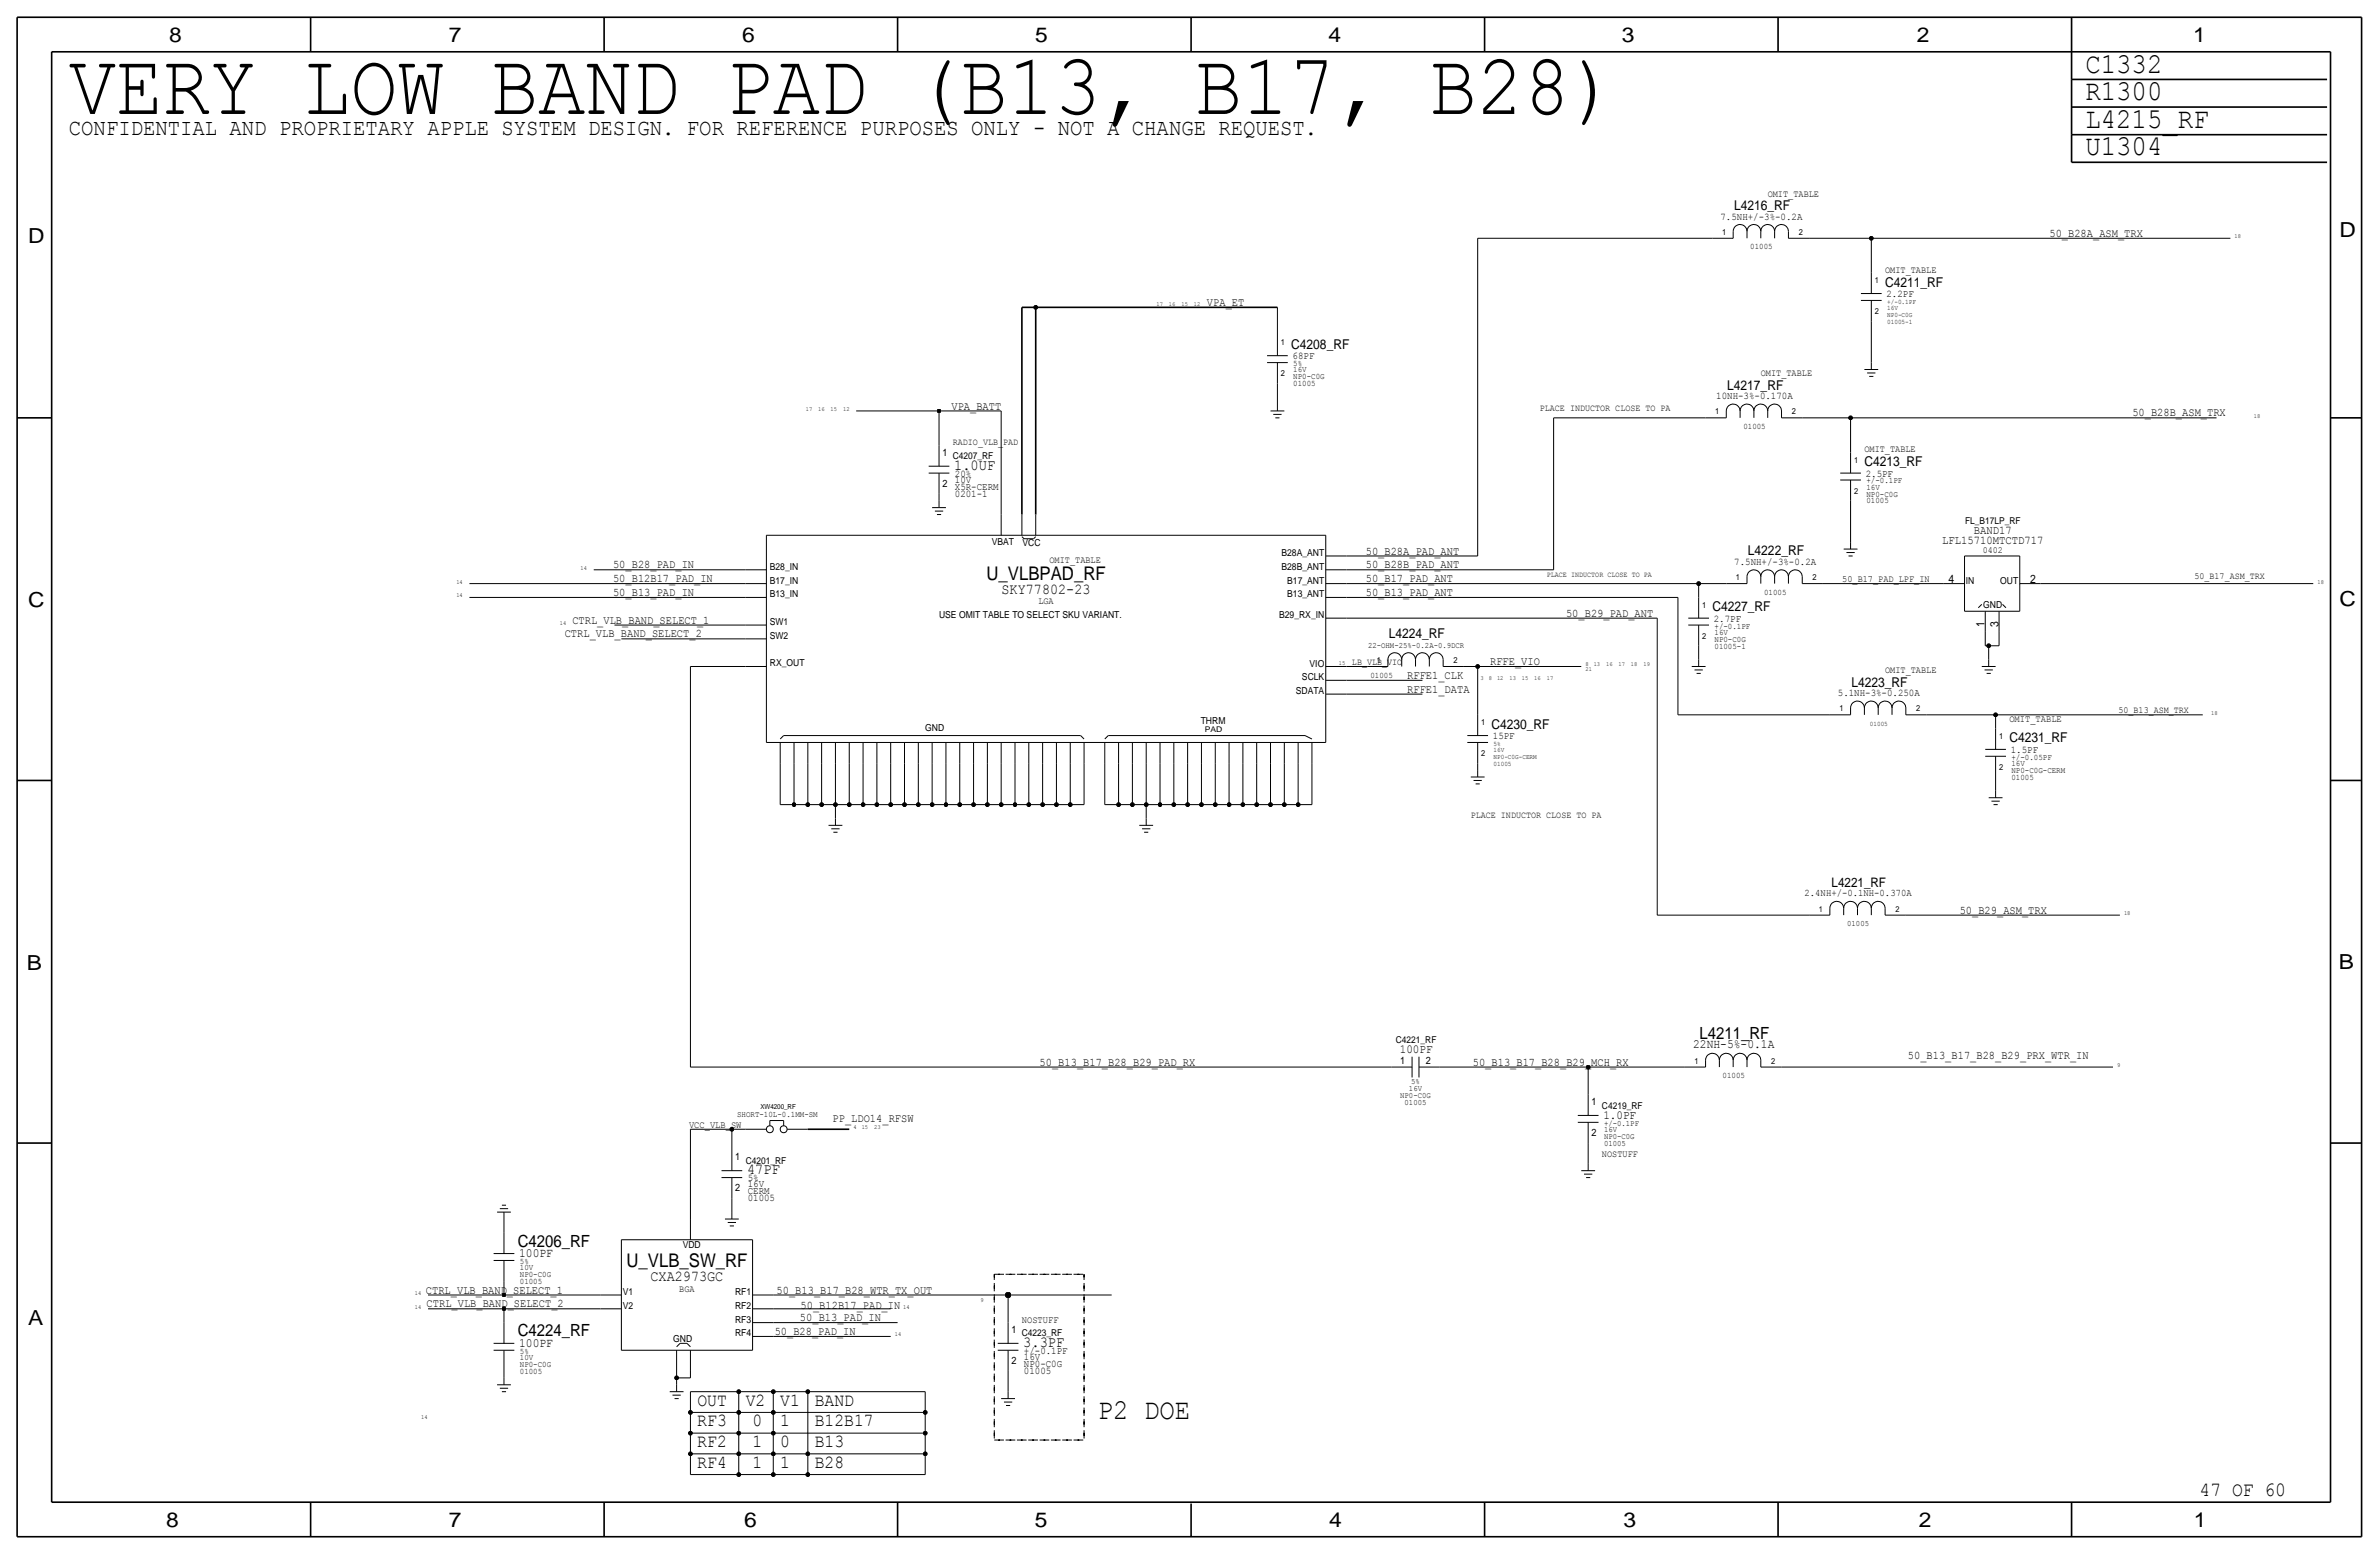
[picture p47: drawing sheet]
<svg xmlns="http://www.w3.org/2000/svg" width="875mm" height="572mm" viewBox="0 0 875 572" stroke-linecap="round" stroke-linejoin="round" font-family="sans-serif">
<defs><g id="words">
<text font-size="32.3" x="25.3" y="41.9">VERY LOW BAND PAD (B13, B17, B28)</text>
<g font-size="10.6">
<text x="767" y="26.7">C1332</text>
<text x="767" y="36.8">R1300</text>
<text x="767" y="47">L4215_RF</text>
<text x="767" y="57.2">U1304</text>
<text x="403.8" y="522">P2 DOE</text>
</g>
<text font-size="8.5" x="25.3" y="49.5">CONFIDENTIAL AND PROPRIETARY APPLE SYSTEM DESIGN. FOR REFERENCE PURPOSES ONLY - NOT A CHANGE REQUEST.</text>
<g font-size="7.6">
<text x="62.2" y="15.5">8</text>
<text x="165" y="15.5">7</text>
<text x="273" y="15.5">6</text>
<text x="380.7" y="15.5">5</text>
<text x="488.6" y="15.5">4</text>
<text x="596.6" y="15.5">3</text>
<text x="705.1" y="15.5">2</text>
<text x="806.7" y="15.5">1</text>
<text x="10.4" y="89.4">D</text>
<text x="860.5" y="87.1">D</text>
<text x="10.4" y="223.3">C</text>
<text x="860.5" y="222.8">C</text>
<text x="9.8" y="356.6">B</text>
<text x="860.2" y="356.4">B</text>
<text x="10.4" y="487.4">A</text>
<text x="61.2" y="561.6">8</text>
<text x="165" y="561.6">7</text>
<text x="273.8" y="561.6">6</text>
<text x="380.7" y="561.6">5</text>
<text x="488.9" y="561.6">4</text>
<text x="597.1" y="561.6">3</text>
<text x="705.8" y="561.6">2</text>
<text x="806.9" y="561.6">1</text>
</g>
<text font-size="7.4" x="809" y="550.1">47 OF 60</text>
<g font-size="6.9">
<text x="362.8" y="213.4">U_VLBPAD_RF</text>
<text x="230.4" y="466.1">U_VLB_SW_RF</text>
</g>
<g font-size="6.8">
<text x="256.5" y="516.9">OUT</text>
<text x="274.3" y="516.9">V2</text>
<text x="287" y="516.9">V1</text>
<text x="299.7" y="516.9">BAND</text>
<text x="256.5" y="524.5">RF3</text>
<text x="276.8" y="524.5">0</text>
<text x="287" y="524.5">1</text>
<text x="299.7" y="524.5">B12B17</text>
<text x="256.5" y="532.1">RF2</text>
<text x="276.8" y="532.1">1</text>
<text x="287" y="532.1">0</text>
<text x="299.7" y="532.1">B13</text>
<text x="256.5" y="539.8">RF4</text>
<text x="276.8" y="539.7">1</text>
<text x="287" y="539.8">1</text>
<text x="299.7" y="539.8">B28</text>
</g>
<g font-size="6.2">
<text x="625.2" y="382">L4211_RF</text>
<text x="190.4" y="458.5">C4206_RF</text>
<text x="190.4" y="491.5">C4224_RF</text>
</g>
<g font-size="5.6">
<text x="351" y="172.7">1.0UF</text>
<text x="368.4" y="218.4">SKY77802-23</text>
<text x="274.8" y="431.8">47PF</text>
<text x="239.3" y="471.2">CXA2973GC</text>
<text x="376.4" y="495.3">3.3PF</text>
</g>
<g font-size="5">
<text x="637.8" y="77.2">L4216_RF</text>
<text x="693.4" y="105.4">C4211_RF</text>
<text x="474.9" y="128.3">C4208_RF</text>
<text x="635.3" y="143.3">L4217_RF</text>
<text x="685.7" y="171.5">C4213_RF</text>
<text x="642.9" y="204.2">L4222_RF</text>
<text x="629.9" y="224.8">C4227_RF</text>
<text x="510.8" y="234.7">L4224_RF</text>
<text x="681" y="252.5">L4223_RF</text>
<text x="548.6" y="268">C4230_RF</text>
<text x="739.1" y="273.1">C4231_RF</text>
</g>
<text font-size="4.8" x="673.7" y="326.1">L4221_RF</text>
<g font-size="4.7">
<text x="622.8" y="385.6">22NH-5%-0.1A</text>
<text x="191" y="462.3">100PF</text>
<text x="191" y="495.3">100PF</text>
</g>
<g font-size="4.5">
<text x="514.9" y="387.3">100PF</text>
<text x="589.7" y="411.5">1.0PF</text>
</g>
<g font-size="4.4">
<text x="726" y="196.3">BAND17</text>
<text x="714.3" y="199.9">LFL15710MTCTD717</text>
</g>
<g font-size="4.3">
<text x="753.8" y="87.1">50_B28A_ASM_TRX</text>
<text x="443.9" y="112.5">VPA_ET</text>
<text x="350" y="150.6">VPA_BATT</text>
<text x="784.3" y="153.2">50_B28B_ASM_TRX</text>
<text x="502.4" y="204">50_B28A_PAD_ANT</text>
<text x="225.5" y="209">50_B28_PAD_IN</text>
<text x="502.4" y="209">50_B28B_PAD_ANT</text>
<text x="225.5" y="214.1">50_B12B17_PAD_IN</text>
<text x="502.4" y="214.1">50_B17_PAD_ANT</text>
<text x="716.6" y="214.4">4</text>
<text x="746.7" y="214.4">2</text>
<text x="225.5" y="219.2">50_B13_PAD_IN</text>
<text x="502.4" y="219.2">50_B13_PAD_ANT</text>
<text x="576" y="226.8">50_B29_PAD_ANT</text>
<text x="210.5" y="229.4">CTRL_VLB_BAND_SELECT_1</text>
<text x="729.9" y="230.7" transform="rotate(-90 729.9 230.7)">1</text>
<text x="735" y="230.7" transform="rotate(-90 735 230.7)">3</text>
<text x="207.7" y="234.4">CTRL_VLB_BAND_SELECT_2</text>
<text x="548.1" y="244.6">RFFE_VIO</text>
<text x="517.6" y="249.7">RFFE1_CLK</text>
<text x="517.6" y="254.8">RFFE1_DATA</text>
<text x="720.8" y="336">50_B29_ASM_TRX</text>
<text x="701.8" y="389.4">50_B13_B17_B28_B29_PRX_WTR_IN</text>
<text x="382.4" y="391.9">50_B13_B17_B28_B29_PAD_RX</text>
<text x="541.7" y="391.9">50_B13_B17_B28_B29_MCH_RX</text>
<text x="306.2" y="412.8">PP_LDO14_RFSW</text>
<text x="156.7" y="475.7">CTRL_VLB_BAND_SELECT_1</text>
<text x="285.6" y="475.7">50_B13_B17_B28_WTR_TX_OUT</text>
<text x="156.9" y="480.8">CTRL_VLB_BAND_SELECT_2</text>
<text x="294.2" y="485.9">50_B13_PAD_IN</text>
<text x="294.5" y="481.3">50_B12B17_PAD_IN</text>
<text x="284.9" y="491">50_B28_PAD_IN</text>
</g>
<g font-size="3.8">
<text x="632.8" y="80.8">7.5NH+/-3%-0.2A</text>
<text x="693.9" y="109.2">2.2PF</text>
<text x="475.4" y="132.1">68PF</text>
<text x="631.3" y="146.8">10NH-3%-0.170A</text>
<text x="346.7" y="167.6">1</text>
<text x="346.7" y="179.1">2</text>
<text x="351.2" y="175.3">20%</text>
<text x="351.2" y="177.5">10V</text>
<text x="686.3" y="175.3">2.5PF</text>
<text x="351.2" y="182.6">0201-1</text>
<text x="351.2" y="180.1">X5R-CERM</text>
<text x="637.9" y="207.8">7.5NH+/-3%-0.2A</text>
<text x="630.4" y="228.6">2.7PF</text>
<text x="676" y="256">5.1NH-3%-0.250A</text>
<text x="549.1" y="271.8">15PF</text>
<text x="739.6" y="276.9">1.5PF</text>
<text x="515" y="391.2">1</text>
<text x="524.5" y="391.2">2</text>
<text x="585.4" y="406.4">1</text>
<text x="585.4" y="417.8">2</text>
<text x="270.5" y="426.7">1</text>
<text x="275" y="434.3">5%</text>
<text x="275" y="436.6">16V</text>
<text x="270.5" y="438.1">2</text>
<text x="275" y="439.2">CERM</text>
<text x="275" y="441.7">01005</text>
<text x="372.1" y="490.2">1</text>
<text x="376.6" y="497.8">+/-0.1PF</text>
<text x="372.1" y="501.6">2</text>
<text x="376.6" y="502.7">NP0-C0G</text>
<text x="376.6" y="500.1">16V</text>
<text x="376.6" y="505.2">01005</text>
</g>
<text font-size="3.7" x="663.7" y="329.7">2.4NH+/-0.1NH-0.370A</text>
<g font-size="3.6">
<text x="739.1" y="265.4">OMIT_TABLE</text>
<text x="253.4" y="414.8">VCC_VLB_SW</text>
<text x="375.9" y="486.4">NOSTUFF</text>
</g>
<g font-size="3.5">
<text x="650.2" y="72.4">OMIT_TABLE</text>
<text x="693.4" y="100.3">OMIT_TABLE</text>
<text x="647.6" y="138.4">OMIT_TABLE</text>
<text x="566.4" y="151.1">PLACE INDUCTOR CLOSE TO PA</text>
<text x="350.5" y="163.8">RADIO_VLB_PAD</text>
<text x="685.7" y="166.4">OMIT_TABLE</text>
<text x="350.5" y="168.9">C4207_RF</text>
<text x="722.8" y="192.8">FL_B17LP_RF</text>
<text x="364.8" y="200.6">VBAT</text>
<text x="376.1" y="200.7">VCC</text>
<text x="729.3" y="203.2">0402</text>
<text x="283.2" y="209.5">B28_IN</text>
<text x="386" y="207">OMIT_TABLE</text>
<text x="471.4" y="209.6">B28B_ANT</text>
<text x="471.4" y="204.5">B28A_ANT</text>
<text x="283.2" y="214.6">B17_IN</text>
<text x="473.5" y="214.6">B17_ANT</text>
<text x="677.6" y="214.1">50_B17_PAD_LPF_IN</text>
<text x="723.1" y="214.6">IN</text>
<text x="735.7" y="214.6">OUT</text>
<text x="807.2" y="212.9">50_B17_ASM_TRX</text>
<text x="283.2" y="219.7">B13_IN</text>
<text x="473.5" y="219.7">B13_ANT</text>
<text x="345.4" y="227.3">USE OMIT TABLE TO SELECT SKU VARIANT.</text>
<text x="381.9" y="222.3">LGA</text>
<text x="470.5" y="227.3">B29_RX_IN</text>
<text x="729.4" y="223.5">GND</text>
<text x="283.2" y="229.9">SW1</text>
<text x="283.2" y="235">SW2</text>
<text x="283.2" y="245.1">RX_OUT</text>
<text x="481.7" y="245.1">VIO</text>
<text x="497.3" y="244.6">LB_VLB_VIO</text>
<text x="478.9" y="250.2">SCLK</text>
<text x="693.4" y="247.6">OMIT_TABLE</text>
<text x="476.6" y="255.3">SDATA</text>
<text x="779.2" y="262.4">50_B13_ASM_TRX</text>
<text x="340.3" y="268.7">GND</text>
<text x="441.7" y="266.2">THRM</text>
<text x="541" y="301">PLACE INDUCTOR CLOSE TO PA</text>
<text x="513.4" y="383.5">C4221_RF</text>
<text x="589.2" y="407.7">C4219_RF</text>
<text x="589.2" y="425.4">NOSTUFF</text>
<text x="274.3" y="428">C4201_RF</text>
<text x="251.1" y="459">VDD</text>
<text x="229.1" y="476.2">V1</text>
<text x="249.8" y="475">BGA</text>
<text x="270.3" y="476.2">RF1</text>
<text x="229.1" y="481.3">V2</text>
<text x="270.3" y="481.3">RF2</text>
<text x="270.3" y="486.4">RF3</text>
<text x="270.3" y="491.5">RF4</text>
<text x="375.9" y="491.5">C4223_RF</text>
<text x="247.6" y="493.5">GND</text>
</g>
<g font-size="3.1">
<text x="633.4" y="86.4">1</text>
<text x="661.6" y="86.4">2</text>
<text x="643.8" y="91.7">01005</text>
<text x="689.6" y="104.1">1</text>
<text x="689.6" y="115.6">2</text>
<text x="471.1" y="127">1</text>
<text x="475.7" y="136.9">16V</text>
<text x="475.7" y="134.6">5%</text>
<text x="471.1" y="138.4">2</text>
<text x="475.7" y="142">01005</text>
<text x="475.7" y="139.4">NP0-C0G</text>
<text x="630.9" y="152.4">1</text>
<text x="659.1" y="152.4">2</text>
<text x="641.2" y="157.7">01005</text>
<text x="681.9" y="170.2">1</text>
<text x="686.5" y="177.8">+/-0.1PF</text>
<text x="681.9" y="181.6">2</text>
<text x="686.5" y="182.6">NP0-C0G</text>
<text x="686.5" y="180.1">16V</text>
<text x="686.5" y="185.2">01005</text>
<text x="638.5" y="213.4">1</text>
<text x="666.7" y="213.4">2</text>
<text x="648.9" y="218.7">01005</text>
<text x="626.1" y="223.5">1</text>
<text x="630.6" y="231.1">+/-0.1PF</text>
<text x="630.6" y="233.4">16V</text>
<text x="626.1" y="234.9">2</text>
<text x="630.6" y="238.5">01005-1</text>
<text x="630.6" y="236">NP0-C0G</text>
<text x="506.4" y="243.8">1</text>
<text x="534.6" y="243.8">2</text>
<text x="504.1" y="249.2">01005</text>
<text x="676.6" y="261.6">1</text>
<text x="704.8" y="261.6">2</text>
<text x="544.8" y="266.7">1</text>
<text x="735.3" y="271.8">1</text>
<text x="544.8" y="278.1">2</text>
<text x="739.9" y="279.4">+/-0.05PF</text>
<text x="739.9" y="281.7">16V</text>
<text x="735.3" y="283.2">2</text>
<text x="739.9" y="284.2">NP0-C0G-CERM</text>
<text x="739.9" y="286.8">01005</text>
<text x="623.3" y="391.2">1</text>
<text x="651.5" y="391.2">2</text>
<text x="633.6" y="396.5">01005</text>
<text x="271.1" y="410.7">SHORT-10L-0.1MM-SM</text>
<text x="191.2" y="464.8">5%</text>
<text x="191.2" y="467.1">10V</text>
<text x="191.2" y="469.6">NP0-C0G</text>
<text x="191.2" y="472.2">01005</text>
<text x="191.2" y="497.8">5%</text>
<text x="191.2" y="502.7">NP0-C0G</text>
<text x="191.2" y="500.1">10V</text>
<text x="191.2" y="505.2">01005</text>
</g>
<g font-size="3">
<text x="503.2" y="238.3">22-OHM-25%-0.2A-0.9DCR</text>
<text x="669" y="335.3">1</text>
<text x="697.2" y="335.3">2</text>
<text x="679.4" y="340.6">01005</text>
<text x="518.2" y="401.3">16V</text>
<text x="519" y="398.8">5%</text>
<text x="515" y="403.9">NP0-C0G</text>
<text x="516.6" y="406.4">01005</text>
<text x="590" y="414">+/-0.1PF</text>
<text x="590" y="418.8">NP0-C0G</text>
<text x="590" y="416.3">16V</text>
<text x="590" y="421.4">01005</text>
</g>
<text font-size="2.9" x="443.2" y="269.2">PAD</text>
<text font-size="2.8" x="568.9" y="212.1">PLACE INDUCTOR CLOSE TO PA</text>
<text font-size="2.6" x="279.7" y="407.9">XW4200_RF</text>
<g font-size="2.5">
<text x="694.1" y="111.8">+/-0.1PF</text>
<text x="694.1" y="119.1">01005-1</text>
<text x="694.1" y="114">16V</text>
<text x="694.1" y="116.6">NP0-C0G</text>
<text x="687.8" y="267">01005</text>
<text x="549.4" y="274.3">5%</text>
<text x="549.4" y="281.7">01005</text>
<text x="549.4" y="276.6">16V</text>
<text x="549.4" y="279.1">NP0-C0G-CERM</text>
</g>
<g font-size="2.3">
<text x="821.9" y="87.6">18</text>
<text x="425.4" y="112.5">17</text>
<text x="430" y="112.5">16</text>
<text x="434.5" y="112.5">15</text>
<text x="439.1" y="112.5">12</text>
<text x="296.4" y="151.1">17</text>
<text x="300.9" y="151.1">16</text>
<text x="305.5" y="151.1">15</text>
<text x="310.1" y="151.1">12</text>
<text x="829" y="153.7">18</text>
<text x="213.6" y="209.6">14</text>
<text x="167.8" y="214.6">14</text>
<text x="852.4" y="214.6">18</text>
<text x="167.8" y="219.7">14</text>
<text x="205.9" y="229.9">14</text>
<text x="492.5" y="244.6">15</text>
<text x="583.1" y="245.1">8</text>
<text x="586.2" y="245.1">13</text>
<text x="590.8" y="245.1">16</text>
<text x="595.3" y="245.1">17</text>
<text x="599.9" y="245.1">18</text>
<text x="604.5" y="245.1">19</text>
<text x="544.5" y="250.2">3</text>
<text x="547.6" y="250.2">8</text>
<text x="550.6" y="250.2">12</text>
<text x="555.2" y="250.2">13</text>
<text x="559.8" y="250.2">15</text>
<text x="564.3" y="250.2">16</text>
<text x="568.9" y="250.2">17</text>
<text x="583.1" y="246.9">21</text>
<text x="813.3" y="262.9">18</text>
<text x="781.3" y="336.6">18</text>
<text x="778.7" y="392.4">9</text>
<text x="313.9" y="415.3">4</text>
<text x="316.9" y="415.3">15</text>
<text x="321.5" y="415.3">23</text>
<text x="152.6" y="476.3">14</text>
<text x="360.6" y="478.8">9</text>
<text x="152.6" y="481.3">14</text>
<text x="332.2" y="481.3">14</text>
<text x="329.1" y="491.5">14</text>
<text x="154.9" y="522">14</text>
</g>
</g></defs>
<g fill="none" stroke="#000" stroke-width=".37">
<path d="M543.5 87.6v116.9zM543.5 87.6h86.4zM629.9 87.6h7.6zM637.5 85.1a2.54 2.54 0 0 1 2.5-2.5 2.54 2.54 0 0 1 2.6 2.5 2.54 2.54 0 0 1 2.5-2.5 2.54 2.54 0 0 1 2.6 2.5 2.54 2.54 0 0 1 2.5-2.5 2.54 2.54 0 0 1 2.5 2.5 2.54 2.54 0 0 1 2.6-2.5 2.54 2.54 0 0 1 2.5 2.5M637.5 85.1v2.5zM642.6 85.1v2.5zM647.7 85.1v2.5zM652.7 85.1v2.5zM657.8 87.6h7.6zM657.8 85.1v2.5zM665.4 87.6h22.9zM688.3 87.6h132.1z"/>
<path d="M688.3 87.6v12.7zM469.9 113v10.2zM684.5 110.5h7.6zM684.5 108h7.6zM688.3 118.1v15.3zM688.3 100.3v7.7zM688.3 110.5v7.6zM466 133.4h7.7zM466 130.8h7.7zM469.9 123.2v7.6zM469.9 133.3v7.7zM685.8 135.9h5z"/>
<path d="M686.8 137.2h3zM687.5 138.4h1.6zM688.3 133.4v2.5zM314.9 151.1h30.5zM345.4 151.1v12.7zM345.4 151.1h22.9zM368.3 151.1v38.1zM467.3 151.1h5.1zM468.3 152.4h3.1zM469.1 153.7h1.5zM469.9 141v7.6zM469.9 148.6v2.5z"/>
<path d="M571.5 153.7v55.9zM571.5 153.7h55.8zM627.3 153.7h7.7zM635 151.1v2.6zM635 151.1a2.54 2.54 0 0 1 2.5-2.5 2.54 2.54 0 0 1 2.5 2.5 2.54 2.54 0 0 1 2.6-2.5 2.54 2.54 0 0 1 2.5 2.5 2.54 2.54 0 0 1 2.6-2.5 2.54 2.54 0 0 1 2.5 2.5 2.54 2.54 0 0 1 2.5-2.5 2.54 2.54 0 0 1 2.6 2.5M640 151.1v2.6zM645.1 151.1v2.6zM650.2 151.1v2.6zM655.3 151.1v2.6zM655.3 153.7h7.6zM662.9 153.7h17.8zM680.7 153.7v12.7z"/>
<path d="M680.7 153.7h134.6zM341.6 171.5h7.6zM341.6 174h7.6zM345.4 163.8v7.7zM345.4 174v7.6zM676.9 176.5h7.6zM676.9 174h7.6zM680.7 166.4v7.6zM680.7 176.5v7.7zM281.9 196.9v76.2zM281.9 196.9h205.7zM342.8 186.7h5.1z"/>
<path d="M343.9 188h3zM344.6 189.2h1.6zM345.4 181.6v2.6zM345.4 184.2v2.5zM368.3 189.2v7.7zM375.9 189.2v7.7zM375.9 197.4l.7 .7zM376.6 198.1h3.6zM380.2 198.1l.8-.7zM381 189.2v7.7zM487.6 196.9v76.2zM680.7 184.2v15.2z"/>
<path d="M680.7 199.4v2.5zM172.7 219.7h101.6zM172.7 214.6h101.6zM218.4 209.6h55.9zM274.3 209.6h7.6zM274.3 214.6h7.6zM274.3 219.7h7.6zM487.6 214.6h7.7zM487.6 204.5h7.7zM487.6 209.6h7.7zM487.6 219.7h7.7zM495.3 219.7h121.9z"/>
<path d="M495.3 204.5h48.2zM495.3 214.6h129.5zM495.3 209.6h76.2zM617.2 219.7v43.2zM624.8 214.6h10.2zM624.8 214.6v5.1zM624.8 219.7v7.6zM635 214.6h7.6zM642.6 212.1v2.5zM642.6 212.1a2.54 2.54 0 0 1 2.5-2.5 2.54 2.54 0 0 1 2.6 2.5 2.54 2.54 0 0 1 2.5-2.5 2.54 2.54 0 0 1 2.5 2.5 2.54 2.54 0 0 1 2.6-2.5 2.54 2.54 0 0 1 2.5 2.5 2.54 2.54 0 0 1 2.6-2.5 2.54 2.54 0 0 1 2.5 2.5M647.7 212.1v2.5zM652.7 212.1v2.5z"/>
<path d="M657.8 212.1v2.5zM662.9 214.6h7.6zM662.9 212.1v2.5zM670.5 214.6h44.5zM678.1 201.9h5.1zM679.1 203.2h3.1zM679.9 204.5h1.5zM715 214.6h7.6zM722.6 204.5v20.3zM722.6 204.5h20.3zM742.9 214.6h7.6zM742.9 204.5v20.3z"/>
<path d="M750.5 214.6h100.4zM226 229.9h48.3zM228.5 235h45.8zM274.3 235h7.6zM274.3 229.9h7.6zM487.6 227.3h7.7zM495.3 227.3h114.3zM609.6 227.3v109.3zM621 229.9h7.6zM621 227.3h7.6zM624.8 237.5v5.1zM624.8 229.9v7.6z"/>
<path d="M722.6 224.8h20.3zM727.7 223.5l1.2-1.3zM730.2 237.5h1.3zM730.2 232.4v5.1zM730.2 224.8v7.6zM731.5 237.5h3.8zM731.5 237.5v5.1zM735.3 232.4v5.1zM735.3 224.8v7.6zM736.6 222.3l1.2 1.2zM253.9 245.1h20.4zM253.9 245.1v147.3z"/>
<path d="M274.3 245.1h7.6zM487.6 250.2h7.7zM487.6 255.3h7.7zM487.6 245.1h7.7zM495.3 245.1h7.6zM495.3 255.3h27.9zM495.3 250.2h27.9zM502.9 245.1h7.6zM510.5 242.6a2.54 2.54 0 0 1 2.5-2.6 2.54 2.54 0 0 1 2.6 2.6 2.54 2.54 0 0 1 2.5-2.6 2.54 2.54 0 0 1 2.6 2.6 2.54 2.54 0 0 1 2.5-2.6 2.54 2.54 0 0 1 2.5 2.6 2.54 2.54 0 0 1 2.6-2.6 2.54 2.54 0 0 1 2.5 2.6M510.5 242.6v2.5zM515.6 242.6v2.5zM520.7 242.6v2.5z"/>
<path d="M525.7 242.6v2.5zM530.8 245.1h7.6zM530.8 242.6v2.5zM538.4 245.1h5.1zM543.5 245.1h38.1zM543.5 245.1v17.8zM622.3 245.1h5zM623.3 246.4h3zM624 247.7h1.6zM624.8 242.6v2.5zM728.9 245.1h5.1zM729.9 246.4h3.1z"/>
<path d="M730.7 247.7h1.5zM731.5 242.6v2.5zM281.9 273.1h205.7zM287 271.8l1.2-1.3zM287 273v7.7zM288.2 270.5h109.3zM292 273v7.7zM297.1 273v7.7zM302.2 273v7.7zM307.3 273v7.7zM312.4 273v7.7zM317.4 273v7.7z"/>
<path d="M322.5 273v7.7zM327.6 273v7.7zM332.7 273v7.7zM337.8 273v7.7zM342.8 273v7.7zM347.9 273v7.7zM353 273v7.7zM358.1 273v7.7zM363.2 273v7.7zM368.3 273v7.7zM373.3 273v7.7zM378.4 273v7.7z"/>
<path d="M383.5 273v7.7zM388.6 273v7.7zM393.7 273v7.7zM397.5 270.5l1.2 1.3zM398.7 273v7.7zM406.4 273v7.7zM406.4 271.8l1.2-1.3zM407.6 270.5h72.4zM411.4 273v7.7zM416.5 273v7.7zM421.6 273v7.7zM426.7 273v7.7z"/>
<path d="M431.8 273v7.7zM436.8 273v7.7zM441.9 273v7.7zM447 273v7.7zM452.1 273v7.7zM457.2 273v7.7zM462.2 273v7.7zM467.3 273v7.7zM472.4 273v7.7zM477.5 273v7.7zM480 270.5l2.6 1.3zM482.6 273v7.7z"/>
<path d="M539.7 273.1h7.6zM539.7 270.5h7.6zM543.5 262.9v7.6zM543.5 273v7.7zM617.2 262.9h55.9zM673.1 262.9h7.6zM680.7 260.4v2.5zM680.7 260.4a2.54 2.54 0 0 1 2.5-2.6 2.54 2.54 0 0 1 2.6 2.6 2.54 2.54 0 0 1 2.5-2.6 2.54 2.54 0 0 1 2.5 2.6 2.54 2.54 0 0 1 2.6-2.6 2.54 2.54 0 0 1 2.5 2.6 2.54 2.54 0 0 1 2.6-2.6 2.54 2.54 0 0 1 2.5 2.6M685.8 260.4v2.5zM690.8 260.4v2.5zM695.9 260.4v2.5zM701 262.9h7.6z"/>
<path d="M701 260.4v2.5zM708.6 262.9h25.4zM730.2 278.1h7.6zM730.2 275.6h7.6zM734 262.9h76.2zM734 262.9v5.1zM734 268v7.6zM734 278.1v7.7zM287 280.7v15.2zM287 295.9h5zM292 295.9h5.1zM292 280.7v15.2z"/>
<path d="M297.1 280.7v15.2zM297.1 295.9h5.1zM302.2 295.9h5.1zM302.2 280.7v15.2zM307.3 280.7v15.2zM307.3 295.9h5.1zM307.3 295.9v5.1zM312.4 280.7v15.2zM312.4 295.9h5zM317.4 295.9h5.1zM317.4 280.7v15.2zM322.5 280.7v15.2z"/>
<path d="M322.5 295.9h5.1zM327.6 280.7v15.2zM327.6 295.9h5.1zM332.7 295.9h5.1zM332.7 280.7v15.2zM337.8 280.7v15.2zM337.8 295.9h5zM342.8 295.9h5.1zM342.8 280.7v15.2zM347.9 280.7v15.2zM347.9 295.9h5.1zM353 280.7v15.2z"/>
<path d="M353 295.9h5.1zM358.1 295.9h5.1zM358.1 280.7v15.2zM363.2 280.7v15.2zM363.2 295.9h5.1zM368.3 295.9h5zM368.3 280.7v15.2zM373.3 280.7v15.2zM373.3 295.9h5.1zM378.4 280.7v15.2zM378.4 295.9h5.1zM383.5 295.9h5.1z"/>
<path d="M383.5 280.7v15.2zM388.6 280.7v15.2zM388.6 295.9h5.1zM393.7 280.7v15.2zM393.7 295.9h5zM398.7 280.7v15.2zM406.4 280.7v15.2zM406.4 295.9h5zM411.4 280.7v15.2zM411.4 295.9h5.1zM416.5 280.7v15.2zM416.5 295.9h5.1z"/>
<path d="M421.6 295.9h5.1zM421.6 280.7v15.2zM421.6 295.9v5.1zM426.7 280.7v15.2zM426.7 295.9h5.1zM431.8 295.9h5zM431.8 280.7v15.2zM436.8 280.7v15.2zM436.8 295.9h5.1zM441.9 280.7v15.2zM441.9 295.9h5.1zM447 295.9h5.1z"/>
<path d="M447 280.7v15.2zM452.1 280.7v15.2zM452.1 295.9h5.1zM457.2 280.7v15.2zM457.2 295.9h5zM462.2 280.7v15.2zM462.2 295.9h5.1zM467.3 280.7v15.2zM467.3 295.9h5.1zM472.4 295.9h5.1zM472.4 280.7v15.2zM477.5 280.7v15.2z"/>
<path d="M477.5 295.9h5.1zM482.6 280.7v15.2zM541 285.8h5.1zM542 287h3zM542.7 288.3h1.6zM543.5 280.7v2.5zM543.5 283.2v2.5zM731.5 293.4h5.1zM732.5 294.6h3zM733.2 295.9h1.6zM734 285.8v5zM734 290.8v2.6z"/>
<path d="M304.7 303.5h5.1zM305.8 304.8h3zM306.5 306.1h1.6zM307.3 301v2.5zM419.1 303.5h5zM420.1 304.8h3zM420.8 306.1h1.6zM421.6 301v2.5zM609.6 336.6h55.8zM665.4 336.6h7.7zM673.1 334v2.5zM673.1 334a2.54 2.54 0 0 1 2.5-2.5 2.54 2.54 0 0 1 2.5 2.5 2.54 2.54 0 0 1 2.6-2.5 2.54 2.54 0 0 1 2.5 2.5 2.54 2.54 0 0 1 2.6-2.5 2.54 2.54 0 0 1 2.5 2.5 2.54 2.54 0 0 1 2.5-2.5 2.54 2.54 0 0 1 2.6 2.5"/>
<path d="M678.1 334v2.5zM683.2 334v2.5zM688.3 334v2.5zM693.4 334v2.5zM693.4 336.6h7.6zM701 336.6h78.7zM253.9 392.4h257.9zM511.8 392.4h7.6zM519.4 388.6v7.6zM521.9 388.6v7.6zM521.9 392.4h7.6zM529.5 392.4h54.7z"/>
<path d="M584.2 392.4v10.2zM584.2 392.4h35.5zM619.7 392.4h7.6zM627.3 389.9v2.5zM627.3 389.9a2.54 2.54 0 0 1 2.6-2.5 2.54 2.54 0 0 1 2.5 2.5 2.54 2.54 0 0 1 2.6-2.5 2.54 2.54 0 0 1 2.5 2.5 2.54 2.54 0 0 1 2.5-2.5 2.54 2.54 0 0 1 2.6 2.5 2.54 2.54 0 0 1 2.5-2.5 2.54 2.54 0 0 1 2.6 2.5M632.4 389.9v2.5zM637.5 389.9v2.5zM642.6 389.9v2.5zM647.7 392.4h7.6zM647.7 389.9v2.5zM655.3 392.4h121.9zM253.9 415.3v33z"/>
<path d="M253.9 415.3h15.3zM269.2 415.3h5.1zM269.2 415.3v7.6zM274.3 415.3h7.6zM283.2 412.1v1.9zM283.2 412.1h5zM288.2 412.1v1.9zM289.5 415.3h7.6zM580.3 412.8h7.7zM580.3 410.2h7.7zM584.2 402.6v7.6zM584.2 412.8v7.6z"/>
<path d="M265.4 430.5h7.6zM265.4 433.1h7.6zM269.2 422.9v7.6zM269.2 433.1v7.6zM581.6 430.5h5.1zM582.6 431.8h3.1zM583.4 433.1h1.5zM584.2 420.4v7.6zM584.2 428v2.5zM182.8 445.8h5.1zM183.8 444.5h3.1zM184.6 443.2h1.5z"/>
<path d="M185.4 448.3v5.1zM185.4 453.4v7.6zM185.4 445.8v2.5zM228.5 455.9h48.3zM228.5 455.9v40.7zM253.9 448.3v7.6zM266.6 448.3h5.1zM267.7 449.6h3zM268.4 450.9h1.6zM269.2 440.7v5.1zM269.2 445.8v2.5zM276.8 455.9v40.7z"/>
<path d="M157.4 476.2h28zM181.6 463.6h7.6zM181.6 461h7.6zM185.4 476.2h35.5zM185.4 471.2v5.1zM185.4 463.6v7.6zM220.9 476.2h7.6zM276.8 476.2h7.6zM284.4 476.2h86.4zM370.8 476.2h38.1zM370.8 476.3v10.1zM157.4 481.3h28z"/>
<path d="M181.6 496.6h7.6zM181.6 494h7.6zM185.4 481.3h35.5zM185.4 481.3v5.1zM185.4 486.4v7.6zM185.4 496.6v7.6zM220.9 481.3h7.6zM228.5 496.6h48.3zM248.9 496.6v7.6zM248.9 495.3l1.2-1.3zM250.1 494h2.6zM252.7 494l1.2 1.3z"/>
<path d="M253.9 496.6v7.6zM276.8 486.4h7.6zM276.8 481.3h7.6zM276.8 491.5h7.6zM284.4 486.4h45.7zM284.4 481.3h43.2zM284.4 491.5h43.2zM367 496.6h7.6zM367 494h7.6zM370.8 486.4v7.6zM370.8 496.6v7.6zM182.8 509.3h5.1z"/>
<path d="M183.8 510.5h3.1zM184.6 511.8h1.5zM185.4 504.2v2.5zM185.4 506.7v2.6zM246.3 511.8h5.1zM247.3 513.1h3.1zM248.1 514.4h1.5zM248.9 504.2v2.5zM248.9 506.7v2.6zM248.9 509.3v2.5zM248.9 506.7h5zM253.9 519.4h17.8z"/>
<path d="M253.9 511.8h17.8zM253.9 519.4v7.6zM253.9 511.8v7.6zM253.9 504.2v2.5zM271.7 519.4v7.6zM271.7 511.8v7.6zM271.7 519.4h12.7zM271.7 511.8h12.7zM284.4 519.4v7.6zM284.4 511.8v7.6zM284.4 519.4h55.9zM284.4 511.8h12.7z"/>
<path d="M297.1 511.8v22.9zM297.1 511.8h43.2zM340.3 519.4v7.6zM340.3 511.8v7.6zM368.3 514.4h5zM369.3 515.6h3zM370 516.9h1.6zM370.8 504.2v7.6zM370.8 511.8v2.6zM253.9 527h17.8zM253.9 534.7h17.8zM253.9 527v7.7z"/>
<path d="M253.9 534.7v7.6zM271.7 534.7v7.6zM271.7 527v7.7zM271.7 534.7h12.7zM271.7 527h12.7zM284.4 534.7v7.6zM284.4 534.7h12.7zM284.4 527v7.7zM284.4 527h55.9zM297.1 534.7v7.6zM297.1 534.7h43.2zM340.3 534.7v7.6z"/>
<path d="M340.3 527v7.7zM253.9 542.3h17.8zM271.7 542.3h12.7zM284.4 542.3h12.7zM297.1 542.3h43.2z"/>
<circle cx="283.2" cy="415.3" r="1.28"/>
<circle cx="288.2" cy="415.3" r="1.28"/>
</g>
<path d="M365.7 468.6h33zM365.7 468.6v61zM398.7 468.6v61zM365.7 529.6h33z" fill="none" stroke="#000" stroke-width=".37" stroke-dasharray="2.1" stroke-linecap="butt"/>
<g fill="none" stroke="#000" stroke-width=".6" stroke-linecap="butt">
<path d="M6.3 6.4v558.7zM6.3 6.4h862.3zM19 19.1v533.4zM19 19.1h838.2zM114.2 6.4v12.7zM222.2 6.4v12.7zM330.1 6.4v12.7zM438.1 6.4v12.7zM546.1 6.4v12.7zM654 6.4v12.7zM762 19.1v10.1zM762 6.4v12.7z"/>
<path d="M857.2 19.1v533.4zM868.6 6.4v558.7zM762 39.4v10.1zM762 39.4h93.9zM762 29.2v10.2zM762 29.2h93.9zM762 59.7h93.9zM762 49.5v10.2zM762 49.5h93.9zM375.9 113v76.2zM375.9 113h5.1zM381 113v76.2z"/>
<path d="M381 113h88.9zM6.3 153.7h12.7zM857.2 153.7h11.4zM6.3 287h12.7zM857.2 287h11.4zM297.1 415.3h15.3zM6.3 420.4h12.7zM857.2 420.4h11.4zM19 552.5h838.2zM114.2 552.4v12.7zM222.2 552.5v12.7zM330.1 552.5v12.7z"/>
<path d="M438.1 553v12.1zM546.1 552.5v12.7zM654 552.5v12.7zM762 552.5v12.7zM6.3 565.1h862.3z"/>
</g>
<g fill="#000" stroke="#000" stroke-width=".37">
<circle cx="688.3" cy="87.6" r=".71"/>
<circle cx="380.9" cy="113" r=".71"/>
<circle cx="345.4" cy="151.1" r=".71"/>
<circle cx="680.7" cy="153.7" r=".71"/>
<circle cx="624.8" cy="214.6" r=".71"/>
<circle cx="731.5" cy="237.5" r=".71"/>
<circle cx="543.5" cy="245.1" r=".71"/>
<circle cx="734" cy="262.9" r=".71"/>
<circle cx="292" cy="295.9" r=".71"/>
<circle cx="297.1" cy="295.9" r=".71"/>
<circle cx="302.2" cy="295.9" r=".71"/>
<circle cx="307.3" cy="295.9" r=".71"/>
<circle cx="312.4" cy="295.9" r=".71"/>
<circle cx="317.4" cy="295.9" r=".71"/>
<circle cx="322.5" cy="295.9" r=".71"/>
<circle cx="327.6" cy="295.9" r=".71"/>
<circle cx="332.7" cy="295.9" r=".71"/>
<circle cx="337.8" cy="295.9" r=".71"/>
<circle cx="342.8" cy="295.9" r=".71"/>
<circle cx="347.9" cy="295.9" r=".71"/>
<circle cx="353" cy="295.9" r=".71"/>
<circle cx="358.1" cy="295.9" r=".71"/>
<circle cx="363.2" cy="295.9" r=".71"/>
<circle cx="368.2" cy="295.9" r=".71"/>
<circle cx="373.3" cy="295.9" r=".71"/>
<circle cx="378.4" cy="295.9" r=".71"/>
<circle cx="383.5" cy="295.9" r=".71"/>
<circle cx="388.6" cy="295.9" r=".71"/>
<circle cx="393.6" cy="295.9" r=".71"/>
<circle cx="411.4" cy="295.9" r=".71"/>
<circle cx="416.5" cy="295.9" r=".71"/>
<circle cx="421.6" cy="295.9" r=".71"/>
<circle cx="426.7" cy="295.9" r=".71"/>
<circle cx="431.7" cy="295.9" r=".71"/>
<circle cx="436.8" cy="295.9" r=".71"/>
<circle cx="441.9" cy="295.9" r=".71"/>
<circle cx="447" cy="295.9" r=".71"/>
<circle cx="452.1" cy="295.9" r=".71"/>
<circle cx="457.1" cy="295.9" r=".71"/>
<circle cx="462.2" cy="295.9" r=".71"/>
<circle cx="467.3" cy="295.9" r=".71"/>
<circle cx="472.4" cy="295.9" r=".71"/>
<circle cx="477.5" cy="295.9" r=".71"/>
<circle cx="584.1" cy="392.4" r=".71"/>
<circle cx="269.2" cy="415.3" r=".71"/>
<circle cx="185.4" cy="476.2" r=".71"/>
<circle cx="370.8" cy="476.2" r="1.02"/>
<circle cx="185.4" cy="481.3" r=".71"/>
<circle cx="248.9" cy="506.7" r=".71"/>
<circle cx="253.9" cy="519.4" r=".71"/>
<circle cx="271.7" cy="511.8" r=".71"/>
<circle cx="271.7" cy="519.4" r=".71"/>
<circle cx="284.4" cy="511.8" r=".71"/>
<circle cx="284.4" cy="519.4" r=".71"/>
<circle cx="297.1" cy="511.8" r=".71"/>
<circle cx="340.3" cy="519.4" r=".71"/>
<circle cx="253.9" cy="534.7" r=".71"/>
<circle cx="253.9" cy="527" r=".71"/>
<circle cx="271.7" cy="534.7" r=".71"/>
<circle cx="271.7" cy="527" r=".71"/>
<circle cx="284.4" cy="534.7" r=".71"/>
<circle cx="284.4" cy="527" r=".71"/>
<circle cx="297.1" cy="534.7" r=".71"/>
<circle cx="340.3" cy="534.7" r=".71"/>
<circle cx="340.3" cy="527" r=".71"/>
<circle cx="271.7" cy="542.3" r=".71"/>
<circle cx="284.4" cy="542.3" r=".71"/>
<circle cx="297.1" cy="542.3" r=".71"/>
</g>
<use href="#words"/>
</svg>
